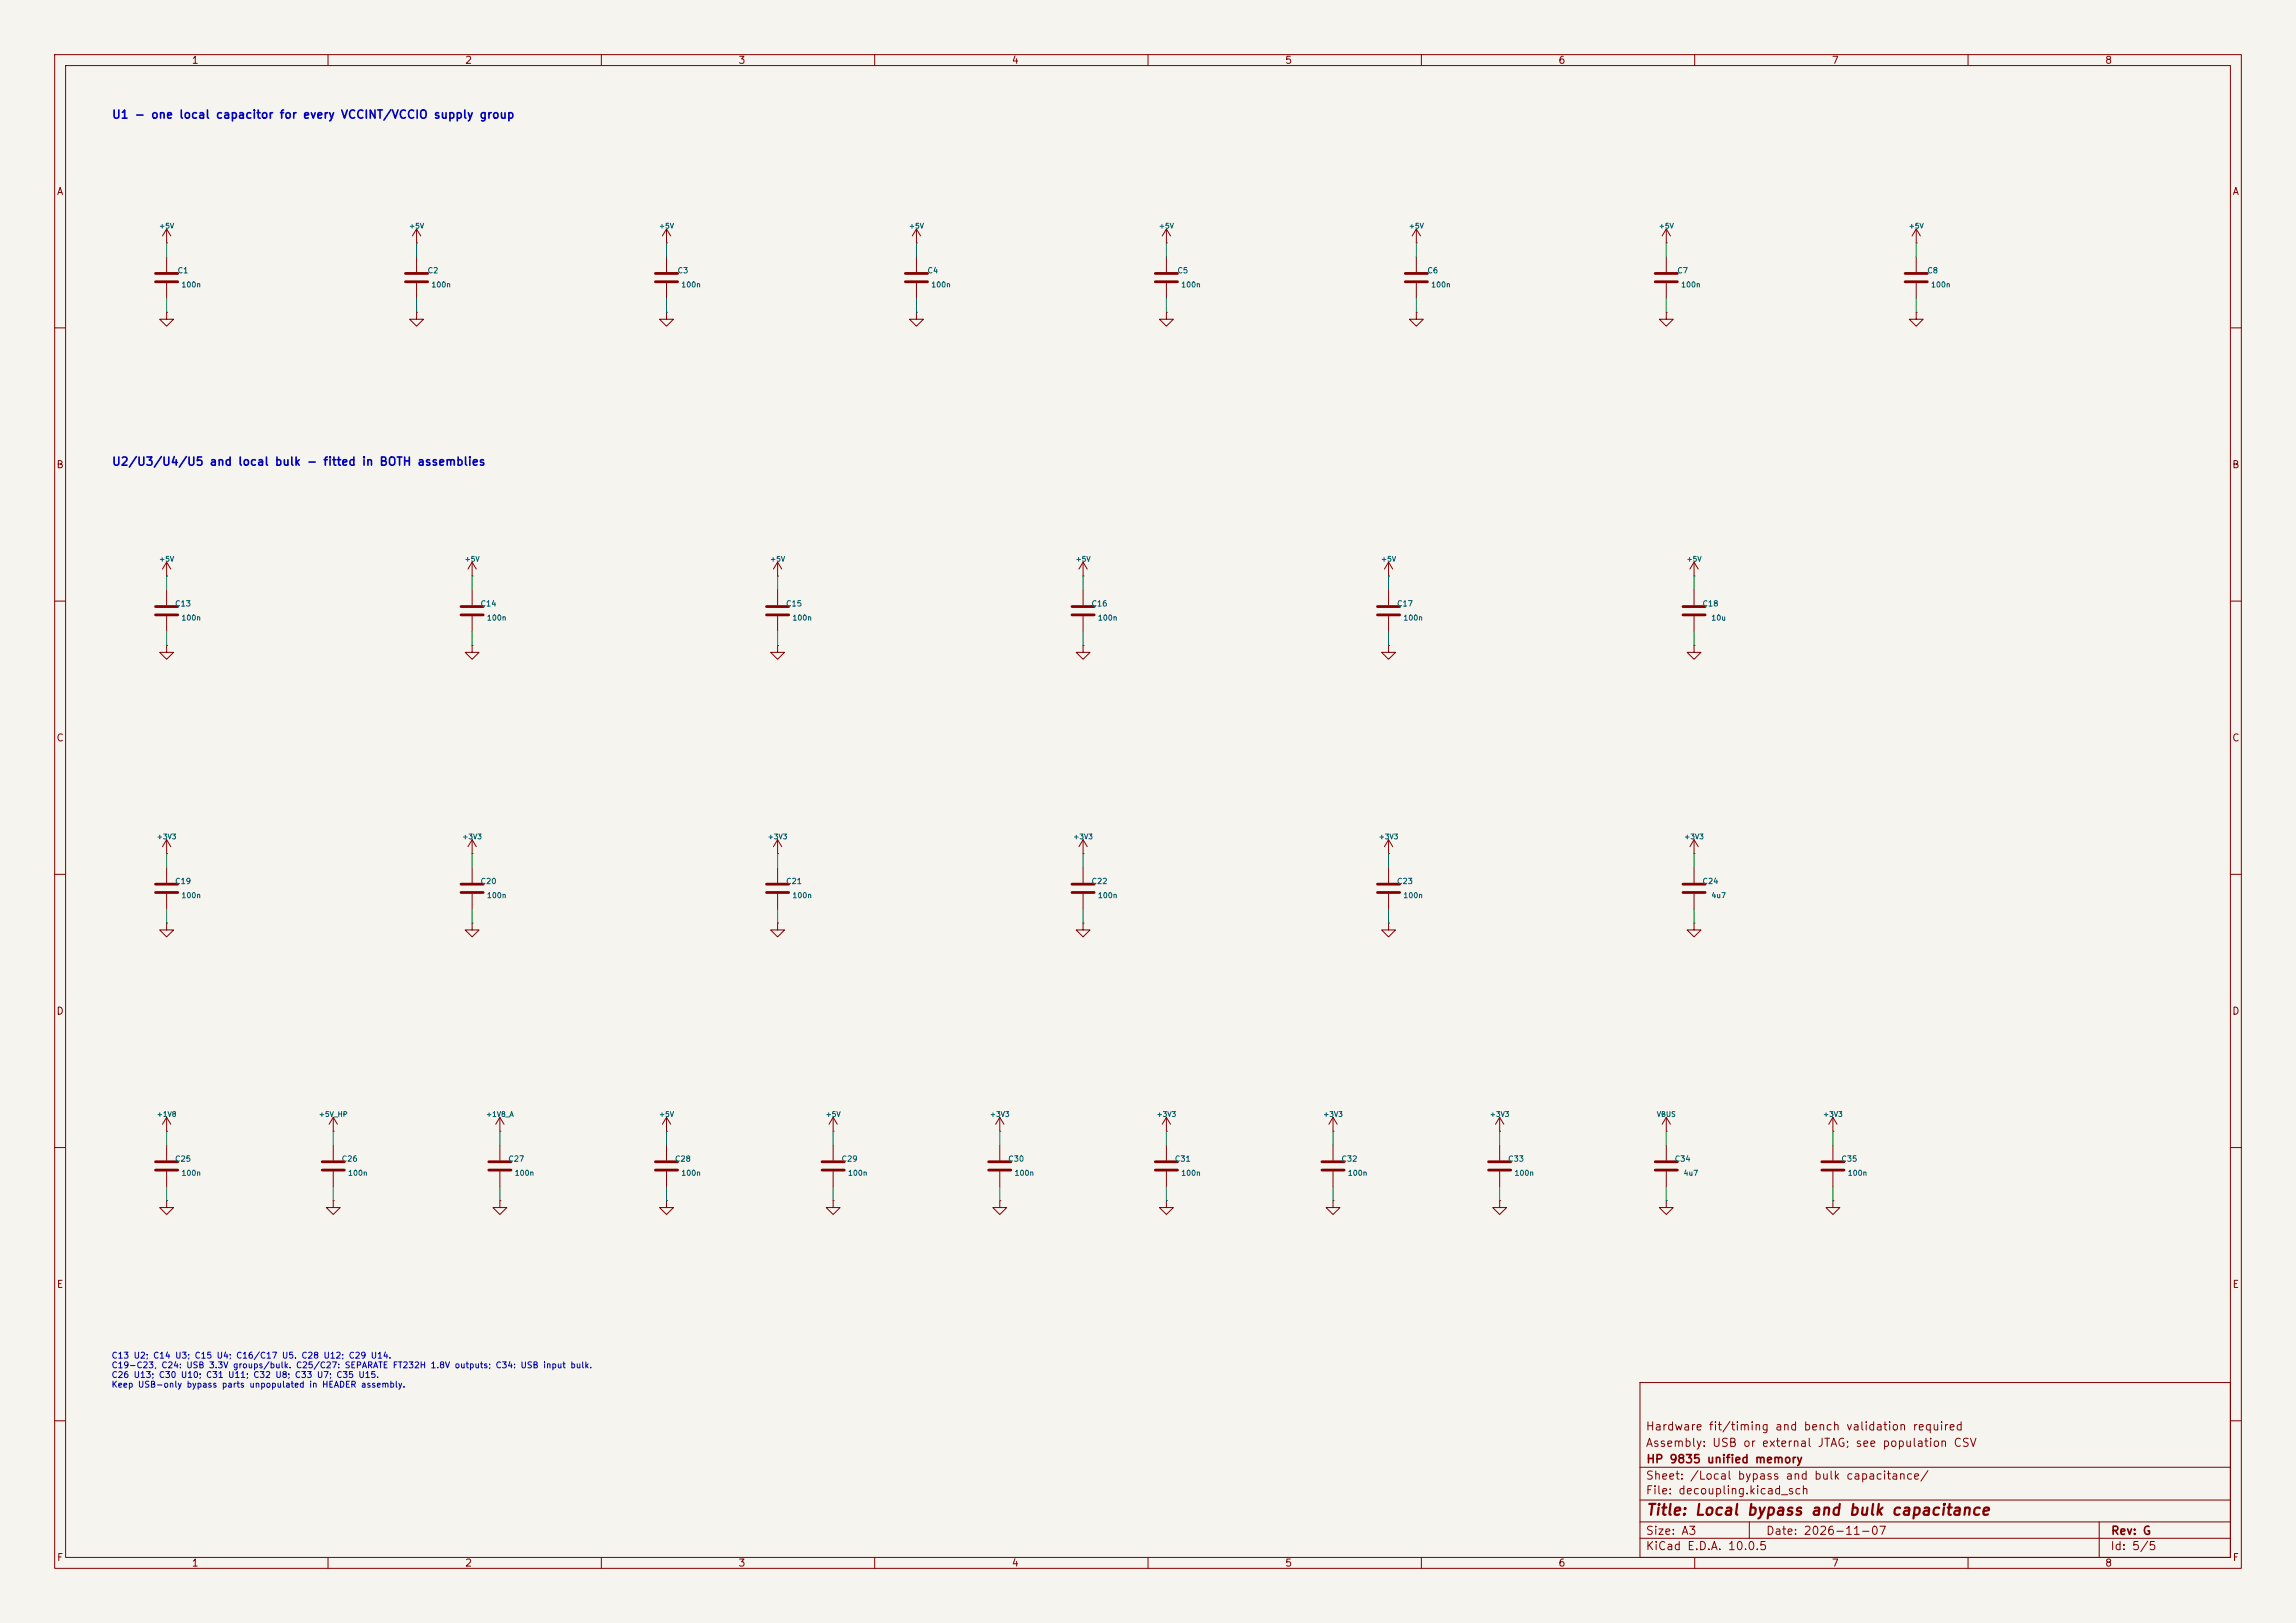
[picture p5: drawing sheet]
<svg xmlns="http://www.w3.org/2000/svg" width="420mm" height="297mm" viewBox="0 0 420 297" stroke-linecap="round" stroke-linejoin="round" font-family="sans-serif">
<defs><g id="words">
<text font-size="2" fill="#840000" x="301" y="277.8">Title: Local bypass and bulk capacitance</text>
<g font-size="1.5" fill="#0000c2">
<text x="20.4" y="22.1">U1 - one local capacitor for every VCCINT/VCCIO supply group</text>
<text x="20.4" y="85.6">U2/U3/U4/U5 and local bulk - fitted in BOTH assemblies</text>
</g>
<g font-size="1.5" fill="#840000">
<text x="300.9" y="262.1">Hardware fit/timing and bench validation required</text>
<text x="300.9" y="265.1">Assembly: USB or external JTAG; see population CSV</text>
<text x="301" y="268.1">HP 9835 unified memory</text>
<text x="300.9" y="273.8">File: decoupling.kicad_sch</text>
<text x="300.9" y="271.1">Sheet: /Local bypass and bulk capacitance/</text>
<text x="300.9" y="281.2">Size: A3</text>
<text x="322.9" y="281.2">Date: 2026-11-07</text>
<text x="386" y="281.2">Rev: G</text>
<text x="300.9" y="284">KiCad E.D.A. 10.0.5</text>
<text x="385.9" y="284">Id: 5/5</text>
</g>
<g font-size="1.3" fill="#840000">
<text x="35" y="12">1</text>
<text x="85" y="12">2</text>
<text x="135" y="12">3</text>
<text x="185" y="12">4</text>
<text x="235" y="12">5</text>
<text x="285" y="12">6</text>
<text x="335" y="12">7</text>
<text x="385" y="12">8</text>
<text x="10.3" y="36">A</text>
<text x="408.3" y="36">A</text>
<text x="10.2" y="86">B</text>
<text x="408.2" y="86">B</text>
<text x="10.2" y="136">C</text>
<text x="408.2" y="136">C</text>
<text x="10.2" y="186">D</text>
<text x="408.2" y="186">D</text>
<text x="10.3" y="236">E</text>
<text x="408.3" y="236">E</text>
<text x="10.3" y="286">F</text>
<text x="35" y="287">1</text>
<text x="85" y="287">2</text>
<text x="135" y="287">3</text>
<text x="185" y="287">4</text>
<text x="235" y="287">5</text>
<text x="285" y="287">6</text>
<text x="335" y="287">7</text>
<text x="385" y="287">8</text>
<text x="408.3" y="286">F</text>
</g>
<g font-size="1.1" fill="#0000c2">
<text x="20.3" y="248.9">C13 U2; C14 U3; C15 U4; C16/C17 U5. C28 U12; C29 U14.</text>
<text x="20.3" y="250.6">C19-C23, C24: USB 3.3V groups/bulk. C25/C27: SEPARATE FT232H 1.8V outputs; C34: USB input bulk.</text>
<text x="20.3" y="252.4">C26 U13; C30 U10; C31 U11; C32 U8; C33 U7; C35 U15.</text>
<text x="20.3" y="254.2">Keep USB-only bypass parts unpopulated in HEADER assembly.</text>
</g>
<g font-size="1" fill="#006464">
<text x="32.4" y="50.3">C1</text>
<text x="33.1" y="52.8">100n</text>
<text x="78.1" y="50.3">C2</text>
<text x="78.8" y="52.8">100n</text>
<text x="123.8" y="50.3">C3</text>
<text x="124.5" y="52.8">100n</text>
<text x="169.6" y="50.3">C4</text>
<text x="170.3" y="52.8">100n</text>
<text x="215.3" y="50.3">C5</text>
<text x="216" y="52.8">100n</text>
<text x="261" y="50.3">C6</text>
<text x="261.7" y="52.8">100n</text>
<text x="306.7" y="50.3">C7</text>
<text x="307.4" y="52.8">100n</text>
<text x="352.4" y="50.3">C8</text>
<text x="353.1" y="52.8">100n</text>
<text x="31.9" y="111.2">C13</text>
<text x="33.1" y="113.8">100n</text>
<text x="87.8" y="111.2">C14</text>
<text x="89" y="113.8">100n</text>
<text x="143.7" y="111.2">C15</text>
<text x="144.9" y="113.8">100n</text>
<text x="199.6" y="111.2">C16</text>
<text x="200.7" y="113.8">100n</text>
<text x="255.4" y="111.2">C17</text>
<text x="256.6" y="113.8">100n</text>
<text x="311.3" y="111.2">C18</text>
<text x="313" y="113.8">10u</text>
<text x="31.9" y="162">C19</text>
<text x="33.1" y="164.6">100n</text>
<text x="87.8" y="162">C20</text>
<text x="89" y="164.6">100n</text>
<text x="143.7" y="162">C21</text>
<text x="144.9" y="164.6">100n</text>
<text x="199.6" y="162">C22</text>
<text x="200.7" y="164.6">100n</text>
<text x="255.4" y="162">C23</text>
<text x="256.6" y="164.6">100n</text>
<text x="311.3" y="162">C24</text>
<text x="313" y="164.6">4u7</text>
<text x="31.9" y="212.8">C25</text>
<text x="33.1" y="215.4">100n</text>
<text x="62.4" y="212.8">C26</text>
<text x="63.6" y="215.4">100n</text>
<text x="92.9" y="212.8">C27</text>
<text x="94.1" y="215.4">100n</text>
<text x="123.4" y="212.8">C28</text>
<text x="124.5" y="215.4">100n</text>
<text x="153.8" y="212.8">C29</text>
<text x="155" y="215.4">100n</text>
<text x="184.3" y="212.8">C30</text>
<text x="185.5" y="215.4">100n</text>
<text x="214.8" y="212.8">C31</text>
<text x="216" y="215.4">100n</text>
<text x="245.3" y="212.8">C32</text>
<text x="246.5" y="215.4">100n</text>
<text x="275.8" y="212.8">C33</text>
<text x="276.9" y="215.4">100n</text>
<text x="306.2" y="212.8">C34</text>
<text x="307.9" y="215.4">4u7</text>
<text x="336.7" y="212.8">C35</text>
<text x="337.9" y="215.4">100n</text>
</g>
<g font-size=".9" fill="#006464">
<text x="29" y="42">+5V</text>
<text x="74.7" y="42">+5V</text>
<text x="120.5" y="42">+5V</text>
<text x="166.2" y="42">+5V</text>
<text x="211.9" y="42">+5V</text>
<text x="257.6" y="42">+5V</text>
<text x="303.3" y="42">+5V</text>
<text x="349.1" y="42">+5V</text>
<text x="29" y="103">+5V</text>
<text x="84.9" y="103">+5V</text>
<text x="140.8" y="103">+5V</text>
<text x="196.7" y="103">+5V</text>
<text x="252.5" y="103">+5V</text>
<text x="308.4" y="103">+5V</text>
<text x="28.6" y="153.8">+3V3</text>
<text x="84.5" y="153.8">+3V3</text>
<text x="140.4" y="153.8">+3V3</text>
<text x="196.2" y="153.8">+3V3</text>
<text x="252.1" y="153.8">+3V3</text>
<text x="308" y="153.8">+3V3</text>
<text x="28.6" y="204.6">+1V8</text>
<text x="58.2" y="204.6">+5V_HP</text>
<text x="88.8" y="204.6">+1V8_A</text>
<text x="120.5" y="204.6">+5V</text>
<text x="150.9" y="204.6">+5V</text>
<text x="181" y="204.6">+3V3</text>
<text x="211.5" y="204.6">+3V3</text>
<text x="242" y="204.6">+3V3</text>
<text x="272.4" y="204.6">+3V3</text>
<text x="303" y="204.6">VBUS</text>
<text x="333.4" y="204.6">+3V3</text>
</g>
</g></defs>
<path d="M0 0h420v297h-420z" fill="#f5f4ef" stroke="#f5f4ef" stroke-width=".18"/>
<g fill="none" stroke="#840000" stroke-width=".18">
<path d="M10 10h400v277h-400zM12 12h396v273h-396zM60 10v2M110 10v2M160 10v2M210 10v2M260 10v2M310 10v2M360 10v2M30.5 57.2v1.2h1.2l-1.2 1.3-1.3-1.3h1.3M30.5 57.2h.1M30.5 44.5h.1"/>
<path d="M30.5 41.9v2.6M30.5 47v2.8M30.5 51.8v2.8M30.5 41.9l-.8 1.3M30.5 41.9l.7 1.3M76.2 44.5h.1M76.2 57.2v1.2h1.3l-1.3 1.3-1.3-1.3h1.3M76.2 57.2h.1M76.2 41.9l-.8 1.3M76.2 41.9l.8 1.3M76.2 41.9v2.6M76.2 47v2.8"/>
<path d="M76.2 51.8v2.8M121.9 44.5h.1M121.9 57.2v1.2h1.3l-1.3 1.3-1.3-1.3h1.3M121.9 57.2h.1M121.9 41.9v2.6M121.9 47v2.8M121.9 51.8v2.8M121.9 41.9l-.7 1.3M121.9 41.9l.8 1.3M167.6 57.2v1.2h1.3l-1.3 1.3-1.2-1.3h1.2M167.6 57.2h.1M167.6 44.5h.1"/>
<path d="M167.6 41.9v2.6M167.6 47v2.8M167.6 51.8v2.8M167.6 41.9l-.7 1.3M167.6 41.9l.8 1.3M213.4 57.2v1.2h1.2l-1.2 1.3-1.3-1.3h1.3M213.4 57.2h.1M213.4 44.5h.1M213.4 41.9v2.6M213.4 47v2.8M213.4 51.8v2.8M213.4 41.9l-.8 1.3"/>
<path d="M213.4 41.9l.7 1.3M259.1 57.2v1.2h1.2l-1.2 1.3-1.3-1.3h1.3M259.1 57.2h.1M259.1 44.5h.1M259.1 41.9v2.6M259.1 47v2.8M259.1 51.8v2.8M259.1 41.9l-.8 1.3M259.1 41.9l.7 1.3M304.8 44.5h.1M304.8 57.2v1.2h1.3l-1.3 1.3-1.3-1.3h1.3M304.8 57.2h.1"/>
<path d="M304.8 41.9v2.6M304.8 47v2.8M304.8 51.8v2.8M304.8 41.9l-.8 1.3M304.8 41.9l.8 1.3M350.5 44.5h.1M350.5 57.2v1.2h1.3l-1.3 1.3-1.3-1.3h1.3M350.5 57.2h.1M350.5 41.9l-.7 1.3M350.5 41.9l.8 1.3M350.5 41.9v2.6M350.5 47v2.8"/>
<path d="M350.5 51.8v2.8M10 60h2M408 60h2M10 110h2M30.5 105.4h.1M30.5 118.1v1.3h1.2l-1.2 1.3-1.3-1.3h1.3M30.5 118.1h.1M30.5 102.9v2.5M30.5 108v2.7M30.5 112.8v2.8M30.5 102.9l-.8 1.2M30.5 102.9l.7 1.2"/>
<path d="M86.4 118.1v1.3h1.2l-1.2 1.3-1.3-1.3h1.3M86.4 118.1h.1M86.4 105.4h.1M86.4 102.9v2.5M86.4 108v2.7M86.4 112.8v2.8M86.4 102.9l-.8 1.2M86.4 102.9l.7 1.2M142.2 105.4h.1M142.2 118.1v1.3h1.3l-1.3 1.3-1.2-1.3h1.2M142.2 118.1h.1M142.2 102.9v2.5"/>
<path d="M142.2 108v2.7M142.2 112.8v2.8M142.2 102.9l-.7 1.2M142.2 102.9l.8 1.2M198.1 118.1v1.3h1.3l-1.3 1.3-1.3-1.3h1.3M198.1 118.1h.1M198.1 105.4h.1M198.1 102.9v2.5M198.1 108v2.7M198.1 112.8v2.8M198.1 102.9l-.7 1.2M198.1 102.9l.8 1.2"/>
<path d="M254 118.1v1.3h1.3l-1.3 1.3-1.3-1.3h1.3M254 118.1h.1M254 105.4h.1M254 102.9v2.5M254 108v2.7M254 112.8v2.8M254 102.9l-.8 1.2M254 102.9l.8 1.2M309.9 105.4h.1M309.9 118.1v1.3h1.2l-1.2 1.3-1.3-1.3h1.3M309.9 118.1h.1M309.9 102.9v2.5"/>
<path d="M309.9 108v2.7M309.9 112.8v2.8M309.9 102.9l-.8 1.2M309.9 102.9l.7 1.2M408 110h2M10 160h2M30.5 156.2h.1M30.5 153.7v2.5M30.5 158.8v2.7M30.5 153.7l-.8 1.2M30.5 153.7l.7 1.2M86.4 156.2h.1"/>
<path d="M86.4 153.7l-.8 1.2M86.4 153.7l.7 1.2M86.4 153.7v2.5M86.4 158.8v2.7M142.2 156.2h.1M142.2 153.7v2.5M142.2 158.8v2.7M142.2 153.7l-.7 1.2M142.2 153.7l.8 1.2M198.1 156.2h.1M198.1 153.7l-.7 1.2M198.1 153.7l.8 1.2"/>
<path d="M198.1 153.7v2.5M198.1 158.8v2.7M254 156.2h.1M254 153.7v2.5M254 158.8v2.7M254 153.7l-.8 1.2M254 153.7l.8 1.2M309.9 156.2h.1M309.9 153.7v2.5M309.9 158.8v2.7M309.9 153.7l-.8 1.2M309.9 153.7l.7 1.2"/>
<path d="M408 160h2M30.5 168.9v1.3h1.2l-1.2 1.3-1.3-1.3h1.3M30.5 168.9h.1M30.5 163.6v2.8M86.4 168.9v1.3h1.2l-1.2 1.3-1.3-1.3h1.3M86.4 168.9h.1M86.4 163.6v2.8M142.2 168.9v1.3h1.3l-1.3 1.3-1.2-1.3h1.2M142.2 168.9h.1M142.2 163.6v2.8M198.1 168.9v1.3h1.3l-1.3 1.3-1.3-1.3h1.3M198.1 168.9h.1"/>
<path d="M198.1 163.6v2.8M254 168.9v1.3h1.3l-1.3 1.3-1.3-1.3h1.3M254 168.9h.1M254 163.6v2.8M309.9 168.9v1.3h1.2l-1.2 1.3-1.3-1.3h1.3M309.9 168.9h.1M309.9 163.6v2.8M10 210h2M30.5 207h.1M30.5 219.7v1.3h1.2l-1.2 1.2-1.3-1.2h1.3M30.5 219.7h.1M30.5 204.5v2.5"/>
<path d="M30.5 209.6v2.7M30.5 214.4v2.8M30.5 204.5l-.8 1.2M30.5 204.5l.7 1.2M61 207h.1M61 219.7v1.3h1.2l-1.2 1.2-1.3-1.2h1.3M61 219.7h.1M61 204.5l-.8 1.2M61 204.5l.7 1.2M61 204.5v2.5M61 209.6v2.7M61 214.4v2.8"/>
<path d="M91.4 207h.1M91.4 219.7v1.3h1.3l-1.3 1.2-1.2-1.2h1.2M91.4 219.7h.1M91.4 204.5l-.7 1.2M91.4 204.5l.8 1.2M91.4 204.5v2.5M91.4 209.6v2.7M91.4 214.4v2.8M121.9 207h.1M121.9 219.7v1.3h1.3l-1.3 1.2-1.3-1.2h1.3M121.9 219.7h.1M121.9 204.5v2.5"/>
<path d="M121.9 209.6v2.7M121.9 214.4v2.8M121.9 204.5l-.7 1.2M121.9 204.5l.8 1.2M152.4 207h.1M152.4 219.7v1.3h1.3l-1.3 1.2-1.3-1.2h1.3M152.4 219.7h.1M152.4 204.5v2.5M152.4 209.6v2.7M152.4 214.4v2.8M152.4 204.5l-.8 1.2M152.4 204.5l.8 1.2"/>
<path d="M182.9 207h.1M182.9 219.7v1.3h1.2l-1.2 1.2-1.3-1.2h1.3M182.9 219.7h.1M182.9 204.5v2.5M182.9 209.6v2.7M182.9 214.4v2.8M182.9 204.5l-.8 1.2M182.9 204.5l.7 1.2M213.4 207h.1M213.4 219.7v1.3h1.2l-1.2 1.2-1.3-1.2h1.3M213.4 219.7h.1M213.4 204.5v2.5"/>
<path d="M213.4 209.6v2.7M213.4 214.4v2.8M213.4 204.5l-.8 1.2M213.4 204.5l.7 1.2M243.8 207h.1M243.8 219.7v1.3h1.3l-1.3 1.2-1.2-1.2h1.2M243.8 219.7h.1M243.8 204.5v2.5M243.8 209.6v2.7M243.8 214.4v2.8M243.8 204.5l-.7 1.2M243.8 204.5l.8 1.2"/>
<path d="M274.3 207h.1M274.3 219.7v1.3h1.3l-1.3 1.2-1.3-1.2h1.3M274.3 219.7h.1M274.3 204.5v2.5M274.3 209.6v2.7M274.3 214.4v2.8M274.3 204.5l-.7 1.2M274.3 204.5l.8 1.2M304.8 207h.1M304.8 219.7v1.3h1.3l-1.3 1.2-1.3-1.2h1.3M304.8 219.7h.1M304.8 204.5v2.5"/>
<path d="M304.8 209.6v2.7M304.8 214.4v2.8M304.8 204.5l-.8 1.2M304.8 204.5l.8 1.2M335.3 207h.1M335.3 219.7v1.3h1.2l-1.2 1.2-1.3-1.2h1.3M335.3 219.7h.1M335.3 204.5v2.5M335.3 209.6v2.7M335.3 214.4v2.8M335.3 204.5l-.8 1.2M335.3 204.5l.7 1.2"/>
<path d="M408 210h2M300 253h108v32h-108zM10 260h2M300 278.5h108M300 274.5h108M300 268.5h108M320 278.5v3M384 278.5v6.5M408 260h2M60 285v2M110 285v2M160 285v2"/>
<path d="M210 285v2M260 285v2M300 281.5h108M310 285v2M360 285v2"/>
</g>
<g fill="none" stroke="#840000" stroke-width=".51">
<path d="M28.4 50h4.1M28.4 51.6h4.1M74.2 50h4M74.2 51.6h4M119.9 50h4.1M119.9 51.6h4.1M165.6 50h4.1M165.6 51.6h4.1M211.3 50h4.1M211.3 51.6h4.1M257 50h4.1M257 51.6h4.1"/>
<path d="M302.8 50h4M302.8 51.6h4M348.5 50h4.1M348.5 51.6h4.1M28.4 111h4.1M28.4 112.5h4.1M84.3 111h4.1M84.3 112.5h4.1M140.2 111h4.1M140.2 112.5h4.1M196.1 111h4.1M196.1 112.5h4.1"/>
<path d="M252 111h4M252 112.5h4M307.8 111h4.1M307.8 112.5h4.1M28.4 161.8h4.1M28.4 163.3h4.1M84.3 161.8h4.1M84.3 163.3h4.1M140.2 161.8h4.1M140.2 163.3h4.1M196.1 161.8h4.1M196.1 163.3h4.1"/>
<path d="M252 161.8h4M252 163.3h4M307.8 161.8h4.1M307.8 163.3h4.1M28.4 212.6h4.1M28.4 214.1h4.1M58.9 212.6h4.1M58.9 214.1h4.1M89.4 212.6h4.1M89.4 214.1h4.1M119.9 212.6h4.1M119.9 214.1h4.1"/>
<path d="M150.4 212.6h4M150.4 214.1h4M180.8 212.6h4.1M180.8 214.1h4.1M211.3 212.6h4.1M211.3 214.1h4.1M241.8 212.6h4.1M241.8 214.1h4.1M272.3 212.6h4.1M272.3 214.1h4.1M302.8 212.6h4M302.8 214.1h4"/>
<path d="M333.2 212.6h4.1M333.2 214.1h4.1"/>
</g>
<g fill="none" stroke="#009600" stroke-width=".18">
<path d="M30.5 44.5v2.5M30.5 54.6v2.6M76.2 44.5v2.5M76.2 54.6v2.6M121.9 44.5v2.5M121.9 54.6v2.6M167.6 44.5v2.5M167.6 54.6v2.6M213.4 44.5v2.5M213.4 54.6v2.6M259.1 44.5v2.5M259.1 54.6v2.6"/>
<path d="M304.8 44.5v2.5M304.8 54.6v2.6M350.5 44.5v2.5M350.5 54.6v2.6M30.5 105.4v2.6M30.5 115.6v2.5M86.4 105.4v2.6M86.4 115.6v2.5M142.2 105.4v2.6M142.2 115.6v2.5M198.1 105.4v2.6M198.1 115.6v2.5"/>
<path d="M254 105.4v2.6M254 115.6v2.5M309.9 105.4v2.6M309.9 115.6v2.5M30.5 156.2v2.6M86.4 156.2v2.6M142.2 156.2v2.6M198.1 156.2v2.6M254 156.2v2.6M309.9 156.2v2.6M30.5 166.4v2.5M86.4 166.4v2.5"/>
<path d="M142.2 166.4v2.5M198.1 166.4v2.5M254 166.4v2.5M309.9 166.4v2.5M30.5 207v2.6M30.5 217.2v2.5M61 207v2.6M61 217.2v2.5M91.4 207v2.6M91.4 217.2v2.5M121.9 207v2.6M121.9 217.2v2.5"/>
<path d="M152.4 207v2.6M152.4 217.2v2.5M182.9 207v2.6M182.9 217.2v2.5M213.4 207v2.6M213.4 217.2v2.5M243.8 207v2.6M243.8 217.2v2.5M274.3 207v2.6M274.3 217.2v2.5M304.8 207v2.6M304.8 217.2v2.5"/>
<path d="M335.3 207v2.6M335.3 217.2v2.5"/>
</g>
<use href="#words"/>
</svg>
